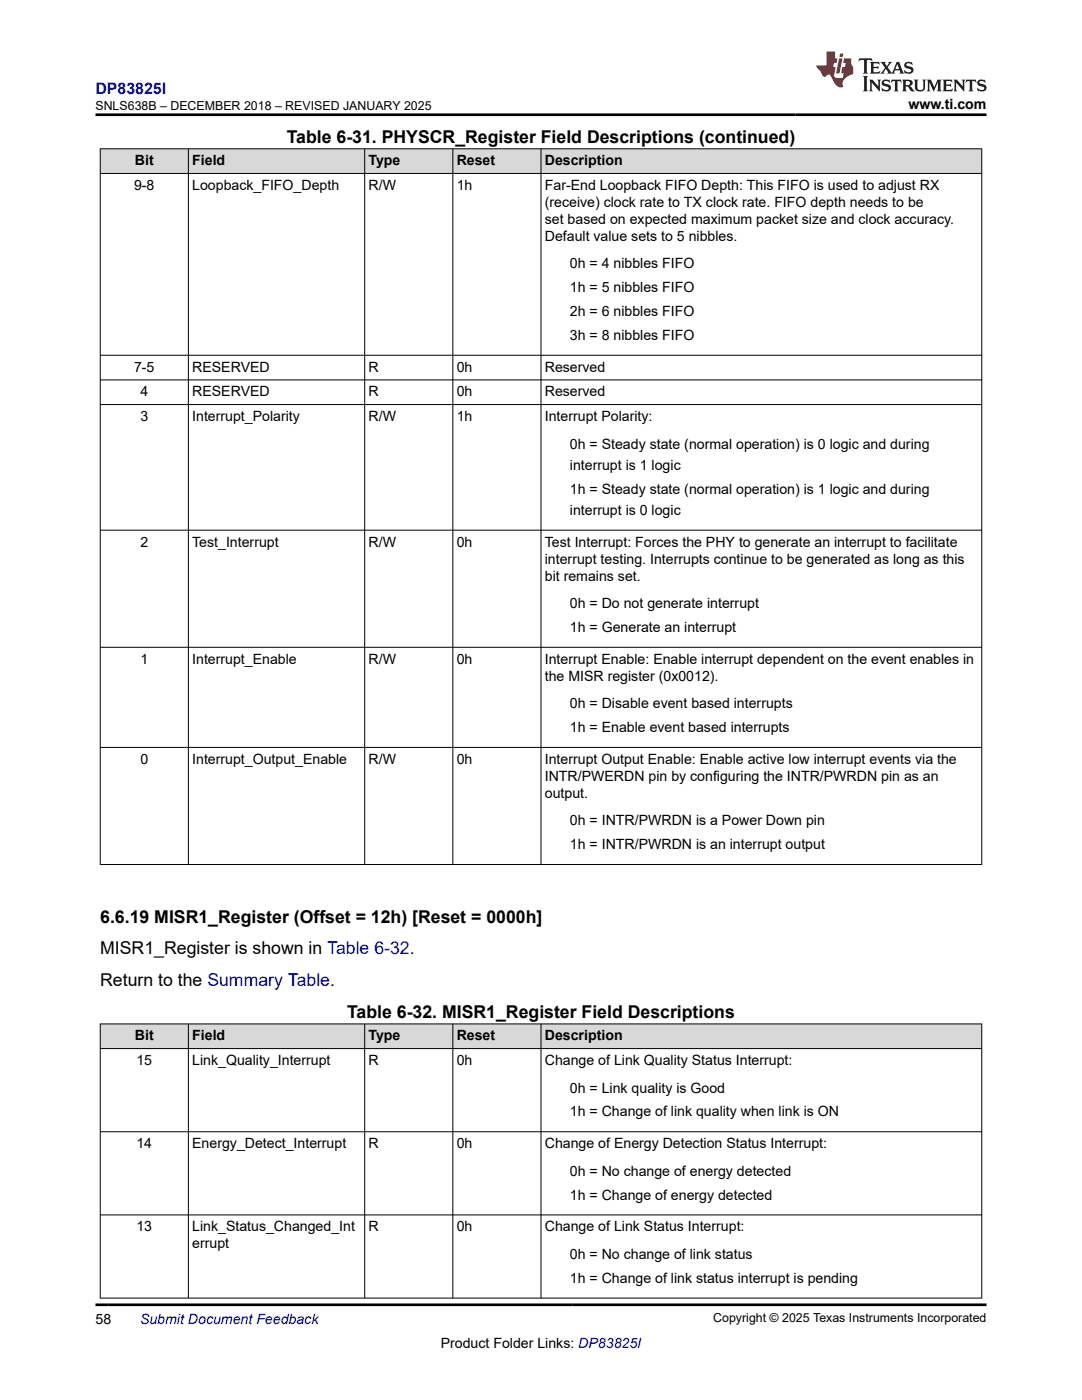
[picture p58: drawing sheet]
<svg xmlns="http://www.w3.org/2000/svg" width="216mm" height="279mm" viewBox="0 0 216 279" stroke-linecap="round" stroke-linejoin="round" font-family="sans-serif">
<defs><g id="words">
<g font-size="3.5">
<text x="57.2" y="28.5">Table 6-31. PHYSCR_Register Field Descriptions (continued)</text>
<text x="20" y="184.1">6.6.19 MISR1_Register (Offset = 12h) [Reset = 0000h]</text>
<text x="20" y="190.5">MISR1_Register is shown in Table 6-32.</text>
<text x="20" y="196.8">Return to the Summary Table.</text>
<text x="69.3" y="203.2">Table 6-32. MISR1_Register Field Descriptions</text>
</g>
<text font-size="3.2" fill="#00f" x="19.1" y="18.7">DP83825I</text>
<g font-size="2.8">
<text x="181.3" y="21.8">www.ti.com</text>
<text x="26.9" y="33">Bit</text>
<text x="38.4" y="33">Field</text>
<text x="73.5" y="33">Type</text>
<text x="91.1" y="33">Reset</text>
<text x="108.7" y="33">Description</text>
<text x="26.8" y="37.9">9-8</text>
<text x="38.4" y="37.9">Loopback_FIFO_Depth</text>
<text x="73.5" y="37.9">R/W</text>
<text x="91.1" y="37.9">1h</text>
<text x="108.7" y="37.9">Far-End Loopback FIFO Depth: This FIFO is used to adjust RX</text>
<text x="108.7" y="41.3">(receive) clock rate to TX clock rate. FIFO depth needs to be</text>
<text x="108.7" y="44.7">set based on expected maximum packet size and clock accuracy.</text>
<text x="108.7" y="48.1">Default value sets to 5 nibbles.</text>
<text x="113.7" y="53.6">0h = 4 nibbles FIFO</text>
<text x="113.7" y="58.3">1h = 5 nibbles FIFO</text>
<text x="113.7" y="63.1">2h = 6 nibbles FIFO</text>
<text x="113.7" y="67.8">3h = 8 nibbles FIFO</text>
<text x="26.8" y="74.2">7-5</text>
<text x="38.4" y="74.2">RESERVED</text>
<text x="73.5" y="74.2">R</text>
<text x="91.1" y="74.2">0h</text>
<text x="108.7" y="74.2">Reserved</text>
<text x="28" y="79.1">4</text>
<text x="38.4" y="79.1">RESERVED</text>
<text x="73.5" y="79.1">R</text>
<text x="91.1" y="79.1">0h</text>
<text x="108.7" y="79.1">Reserved</text>
<text x="28" y="84">3</text>
<text x="38.4" y="84">Interrupt_Polarity</text>
<text x="73.5" y="84">R/W</text>
<text x="91.1" y="84">1h</text>
<text x="108.7" y="84">Interrupt Polarity:</text>
<text x="113.7" y="89.5">0h = Steady state (normal operation) is 0 logic and during</text>
<text x="113.7" y="93.8">interrupt is 1 logic</text>
<text x="113.7" y="98.5">1h = Steady state (normal operation) is 1 logic and during</text>
<text x="113.7" y="102.7">interrupt is 0 logic</text>
<text x="28" y="109.1">2</text>
<text x="38.4" y="109.1">Test_Interrupt</text>
<text x="73.5" y="109.1">R/W</text>
<text x="91.1" y="109.1">0h</text>
<text x="108.7" y="109.1">Test Interrupt: Forces the PHY to generate an interrupt to facilitate</text>
<text x="108.7" y="112.5">interrupt testing. Interrupts continue to be generated as long as this</text>
<text x="108.7" y="115.9">bit remains set.</text>
<text x="113.7" y="121.4">0h = Do not generate interrupt</text>
<text x="113.7" y="126.1">1h = Generate an interrupt</text>
<text x="28" y="132.5">1</text>
<text x="38.4" y="132.5">Interrupt_Enable</text>
<text x="73.5" y="132.5">R/W</text>
<text x="91.1" y="132.5">0h</text>
<text x="108.7" y="132.5">Interrupt Enable: Enable interrupt dependent on the event enables in</text>
<text x="108.7" y="135.8">the MISR register (0x0012).</text>
<text x="113.7" y="141.3">0h = Disable event based interrupts</text>
<text x="113.7" y="146.1">1h = Enable event based interrupts</text>
<text x="28" y="152.4">0</text>
<text x="38.4" y="152.4">Interrupt_Output_Enable</text>
<text x="73.5" y="152.4">R/W</text>
<text x="91.1" y="152.4">0h</text>
<text x="108.7" y="152.4">Interrupt Output Enable: Enable active low interrupt events via the</text>
<text x="108.7" y="155.8">INTR/PWERDN pin by configuring the INTR/PWRDN pin as an</text>
<text x="108.7" y="159.2">output.</text>
<text x="113.7" y="164.7">0h = INTR/PWRDN is a Power Down pin</text>
<text x="113.7" y="169.5">1h = INTR/PWRDN is an interrupt output</text>
<text x="26.9" y="207.6">Bit</text>
<text x="38.4" y="207.6">Field</text>
<text x="73.5" y="207.6">Type</text>
<text x="91.1" y="207.6">Reset</text>
<text x="108.7" y="207.6">Description</text>
<text x="27.2" y="212.5">15</text>
<text x="38.4" y="212.5">Link_Quality_Interrupt</text>
<text x="73.5" y="212.5">R</text>
<text x="91.1" y="212.5">0h</text>
<text x="108.7" y="212.5">Change of Link Quality Status Interrupt:</text>
<text x="113.7" y="218">0h = Link quality is Good</text>
<text x="113.7" y="222.8">1h = Change of link quality when link is ON</text>
<text x="27.2" y="229.1">14</text>
<text x="38.4" y="229.1">Energy_Detect_Interrupt</text>
<text x="73.5" y="229.1">R</text>
<text x="91.1" y="229.1">0h</text>
<text x="108.7" y="229.1">Change of Energy Detection Status Interrupt:</text>
<text x="113.7" y="234.6">0h = No change of energy detected</text>
<text x="113.7" y="239.4">1h = Change of energy detected</text>
<text x="27.2" y="245.7">13</text>
<text x="38.4" y="245.7">Link_Status_Changed_Int</text>
<text x="73.5" y="245.7">R</text>
<text x="91.1" y="245.7">0h</text>
<text x="108.7" y="245.7">Change of Link Status Interrupt:</text>
<text x="38.4" y="249.1">errupt</text>
<text x="113.7" y="251.2">0h = No change of link status</text>
<text x="113.7" y="256">1h = Change of link status interrupt is pending</text>
<text x="19.1" y="264.2">58</text>
<text x="87.9" y="269">Product Folder Links: DP83825I</text>
</g>
<text font-size="2.8" fill="#00f" x="27.9" y="264.2">Submit Document Feedback</text>
<g font-size="2.5">
<text x="19" y="21.9">SNLS638B – DECEMBER 2018 – REVISED JANUARY 2025</text>
<text x="142.3" y="263.9">Copyright © 2025 Texas Instruments Incorporated</text>
</g>
</g></defs>
<g fill="#d8d8d8">
<path d="M20 29.7h175.9v4.9h-175.9z" fill-rule="evenodd"/>
<path d="M20.1 29.8h17.4v4.8h-17.4z" fill-rule="evenodd"/>
<path d="M37.7 29.8h35v4.8h-35z" fill-rule="evenodd"/>
<path d="M72.8 29.8h17.5v4.8h-17.5z" fill-rule="evenodd"/>
<path d="M90.4 29.8h17.5v4.8h-17.5z" fill-rule="evenodd"/>
<path d="M108 29.8h87.8v4.8h-87.8z" fill-rule="evenodd"/>
</g>
<g fill="none" stroke="#000" stroke-width=".2">
<path d="M19.9 29.7h176.1M19.9 34.6h176.1M20 29.6v143M37.6 29.6v143M72.8 29.6v143M90.4 29.6v143M108 29.6v143M195.9 29.6v143M19.9 70.9h176.1M19.9 75.8h176.1M19.9 80.7h176.1M19.9 105.8h176.1"/>
<path d="M19.9 129.2h176.1M19.9 149.2h176.1M19.9 172.5h176.1"/>
</g>
<g fill="#d8d8d8">
<path d="M20 204.3h175.9v5h-175.9z" fill-rule="evenodd"/>
<path d="M20.1 204.4h17.4v4.8h-17.4z" fill-rule="evenodd"/>
<path d="M37.7 204.4h35v4.8h-35z" fill-rule="evenodd"/>
<path d="M72.8 204.4h17.5v4.8h-17.5z" fill-rule="evenodd"/>
<path d="M90.4 204.4h17.5v4.8h-17.5z" fill-rule="evenodd"/>
<path d="M108 204.4h87.8v4.8h-87.8z" fill-rule="evenodd"/>
</g>
<path d="M19.9 204.3h176.1M19.9 209.3h176.1M20 204.3v54.8M37.6 204.3v54.8M72.8 204.3v54.8M90.4 204.3v54.8M108 204.3v54.8M195.9 204.3v54.8M19.9 225.9h176.1M19.9 242.5h176.1M19.9 259.1h176.1" fill="none" stroke="#000" stroke-width=".2"/>
<path d="M171.5 11.6l-.2 .6 .5-.2h.6v.1v2.2l-.2 .4h1l-.2-.4v-2.2v-.1h.5l.6 .2-.2-.6zM173.6 12.4l.2 .3v1.6l-.2 .4h1.9l.1-.6a1.08 1.08 0 0 1-1.3 .2v-.7h.6l.4 .2v-.7l-.4 .2h-.6v-.5l.2-.2a1 1 0 0 1 1 .3l-.1-.5zM175.7 12.4l.9 1.1-1 1.2h.9l-.2-.2 .5-.8 .4 .8-.2 .2h1.6l-.2-.2 .2-.5h.9l.1 .5-.1 .2h.9l-.2-.4-.8-1.9h-.5l-.9 2.1-.9-1.1 .9-1h-.8l.2 .2-.4 .6-.4-.6 .2-.2zM179 12.8l.4 1h-.7zM180.7 12.5a.65 .65 0 0 0-.2 .7 .65 .65 0 0 0 .6 .5l.6 .1 .1 .3a.79 .79 0 0 1-.7 .4 .79 .79 0 0 1-.7-.5l.1 .7 .2-.1a.93 .93 0 0 0 1.1 0 .93 .93 0 0 0 .4-.9 1.46 1.46 0 0 0-1.2-.6l-.1-.3a1.09 1.09 0 0 1 1.2 .2l-.2-.6-.1 .1-.5-.2zM172.2 15.2l.2 .4v2.2l-.2 .4h1l-.2-.4v-2.2l.2-.4zM173.4 15.9l.2 .4v1.5l-.2 .4h.8l-.3-.4 .1-1.3 1.6 1.8v-2l.2-.4h-.7l.1 .2 .1 1.1-1.2-1.3zM176.2 16a.65 .65 0 0 0-.2 .8 .65 .65 0 0 0 .6 .4l.6 .2 .1 .2a.79 .79 0 0 1-.7 .4 .79 .79 0 0 1-.7-.5l.1 .7 .2-.1a.93 .93 0 0 0 1.1 .1 .93 .93 0 0 0 .4-1 1.46 1.46 0 0 0-1.2-.5l-.1-.4a1.09 1.09 0 0 1 1.2 .2l-.1-.6-.2 .1-.5-.1zM177.9 15.9l-.1 .6a.63 .63 0 0 1 .8-.3v1.6l-.3 .4h1l-.2-.4v-1.6a.66 .66 0 0 1 .8 .3l-.1-.6zM180 15.9l.2 .4v1.5l-.2 .4h1l-.2-.2-.1-.7h.5l.1 .2a.79 .79 0 0 0 1.2 .6l-1-.9a.61 .61 0 0 0 .6-.6 .61 .61 0 0 0-.5-.7zM180.8 16.2h.1a.47 .47 0 0 1 .5 .1 .47 .47 0 0 1 .1 .5l-.1 .1-.7 .1zM182.3 15.9l.2 .2a2.27 2.27 0 0 0 .4 2 1.04 1.04 0 0 0 1.7-.7v-1.3l.2-.2h-.8l.2 .4v1.1a.6 .6 0 0 1-.6 .6 .6 .6 0 0 1-.6-.6v-1.1l.3-.4zM184.9 15.9l.2 .4v1.5l-.2 .4h.8l-.3-.4v-1.4l.9 1.9 .9-1.9v1.4l-.3 .4h1l-.2-.4v-1.5l.2-.4h-.8l-.7 1.5-.6-1.5zM188.1 15.9l.2 .4v1.5l-.2 .4h1.9l.1-.6a1.09 1.09 0 0 1-1.3 .2v-.7h.6l.4 .2v-.6l-.4 .2h-.6v-.6l.2-.1a1.01 1.01 0 0 1 1 .3l-.1-.6zM190.2 15.9l.3 .4v1.5l-.3 .4h.8l-.2-.4v-1.3l1.6 1.8v-2l.2-.4h-.7l.2 .2v1.1l-1.2-1.3zM192.8 15.9l-.1 .6a.63 .63 0 0 1 .8-.3v1.6l-.3 .4h1l-.2-.4v-1.6a.66 .66 0 0 1 .8 .3l-.1-.6zM195.2 16a.65 .65 0 0 0-.2 .8 .65 .65 0 0 0 .6 .4l.6 .2 .2 .2a.79 .79 0 0 1-.7 .4 .79 .79 0 0 1-.7-.5l.1 .7 .2-.1a.93 .93 0 0 0 1 .1 .93 .93 0 0 0 .5-1 1.46 1.46 0 0 0-1.3-.5v-.4a1.09 1.09 0 0 1 1.2 .2l-.2-.6-.2 .1-.5-.1z" fill="#231f20"/>
<path d="M164.9 10.3v2.7h-2l.1 .4 .8 1a.95 .95 0 0 0 1 .9 .59 .59 0 0 1 .5-.4 .59 .59 0 0 1 .5 .3l.4 .8a1.59 1.59 0 0 0 2.1 1.4 1.61 1.61 0 0 1 1-2.3l1-.3-.1-1.5a1.59 1.59 0 0 1-.3-1.7h-1.5l-.2 .9h.6l-.2 .9h-.5l-.2 .9v.3l.4 .1-.1 .9h-.7a.73 .73 0 0 1-1-.7l.3-1.5h-.5l.1-.9h.5l.2-.9h-.5v-1.3zM167.4 11.6l-.6 3.1h.7l.6-3.1zM167.6 10.7l-.1 .6h.7l.1-.6z" fill="#ed1c24"/>
<path d="M19.1 22.9h177.8M19.1 260.4h177.8" fill="none" stroke="#000" stroke-width=".53"/>
<use href="#words"/>
</svg>
